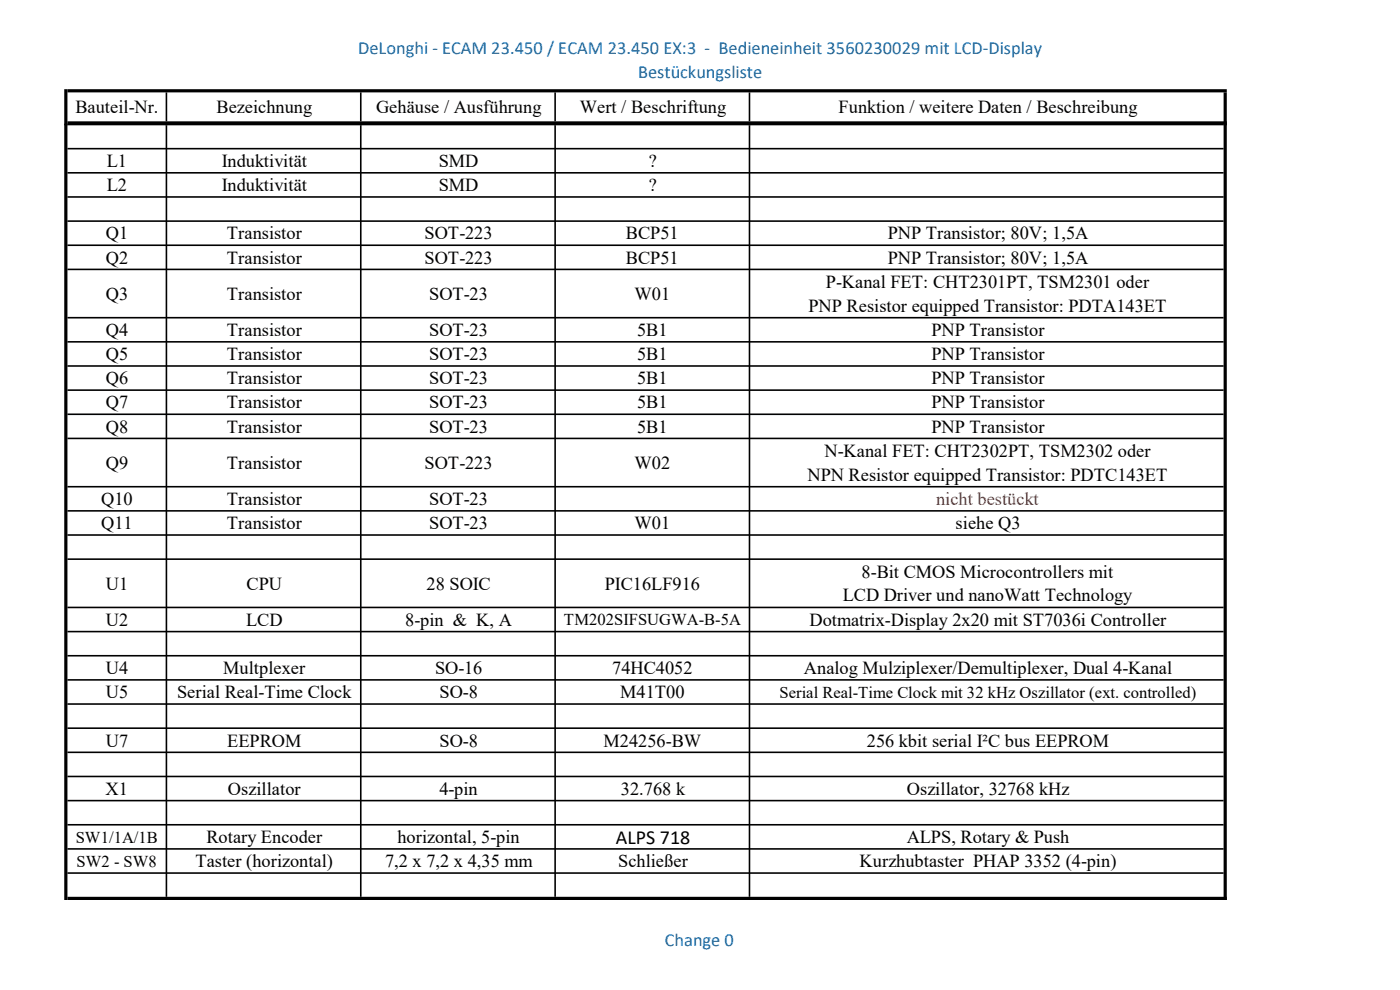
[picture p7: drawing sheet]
<svg xmlns="http://www.w3.org/2000/svg" width="297mm" height="210mm" viewBox="0 0 297 210" stroke-linecap="round" stroke-linejoin="round" font-family="sans-serif">
<defs><g id="words">
<text font-size="4.2" x="130.6" y="178.9">ALPS 718</text>
<g font-size="3.9" fill="#0070c0">
<text x="76" y="11.4">DeLonghi - ECAM 23.450 / ECAM 23.450 EX:3 - Bedieneinheit 3560230029 mit LCD-Display</text>
<text x="135.4" y="16.5">Bestückungsliste</text>
<text x="141.1" y="200.7">Change 0</text>
</g>
<g font-size="3.9">
<text x="16" y="24">Bauteil-Nr.</text>
<text x="45.9" y="24">Bezeichnung</text>
<text x="79.8" y="24">Gehäuse / Ausführung</text>
<text x="123" y="24">Wert / Beschriftung</text>
<text x="177.9" y="24">Funktion / weitere Daten / Beschreibung</text>
<text x="22.6" y="35.4">L1</text>
<text x="47" y="35.4">Induktivität</text>
<text x="93.1" y="35.4">SMD</text>
<text x="137.7" y="35.4">?</text>
<text x="22.6" y="40.6">L2</text>
<text x="47" y="40.6">Induktivität</text>
<text x="93.1" y="40.6">SMD</text>
<text x="137.7" y="40.6">?</text>
<text x="22.4" y="50.8">Q1</text>
<text x="48.1" y="50.8">Transistor</text>
<text x="90.1" y="50.8">SOT-223</text>
<text x="132.8" y="50.8">BCP51</text>
<text x="188.3" y="50.8">PNP Transistor; 80V; 1,5A</text>
<text x="22.4" y="55.9">Q2</text>
<text x="48.1" y="55.9">Transistor</text>
<text x="90.1" y="55.9">SOT-223</text>
<text x="132.8" y="55.9">BCP51</text>
<text x="188.3" y="55.9">PNP Transistor; 80V; 1,5A</text>
<text x="22.4" y="63.6">Q3</text>
<text x="48.1" y="63.6">Transistor</text>
<text x="91.1" y="63.6">SOT-23</text>
<text x="134.6" y="63.6">W01</text>
<text x="175.2" y="61.2">P-Kanal FET: CHT2301PT, TSM2301 oder</text>
<text x="22.4" y="71.3">Q4</text>
<text x="48.1" y="71.3">Transistor</text>
<text x="91.1" y="71.3">SOT-23</text>
<text x="135.2" y="71.3">5B1</text>
<text x="171.5" y="66.1">PNP Resistor equipped Transistor: PDTA143ET</text>
<text x="197.6" y="71.3">PNP Transistor</text>
<text x="22.4" y="76.4">Q5</text>
<text x="48.1" y="76.4">Transistor</text>
<text x="91.1" y="76.4">SOT-23</text>
<text x="135.2" y="76.4">5B1</text>
<text x="197.6" y="76.4">PNP Transistor</text>
<text x="22.4" y="81.5">Q6</text>
<text x="48.1" y="81.5">Transistor</text>
<text x="91.1" y="81.5">SOT-23</text>
<text x="135.2" y="81.5">5B1</text>
<text x="197.6" y="81.5">PNP Transistor</text>
<text x="22.4" y="86.7">Q7</text>
<text x="48.1" y="86.7">Transistor</text>
<text x="91.1" y="86.7">SOT-23</text>
<text x="135.2" y="86.7">5B1</text>
<text x="197.6" y="86.7">PNP Transistor</text>
<text x="22.4" y="91.8">Q8</text>
<text x="48.1" y="91.8">Transistor</text>
<text x="91.1" y="91.8">SOT-23</text>
<text x="135.2" y="91.8">5B1</text>
<text x="197.6" y="91.8">PNP Transistor</text>
<text x="22.4" y="99.5">Q9</text>
<text x="48.1" y="99.5">Transistor</text>
<text x="90.1" y="99.5">SOT-223</text>
<text x="134.6" y="99.5">W02</text>
<text x="171.3" y="101.9">NPN Resistor equipped Transistor: PDTC143ET</text>
<text x="174.9" y="97">N-Kanal FET: CHT2302PT, TSM2302 oder</text>
<text x="21.5" y="107.1">Q10</text>
<text x="48.1" y="107.1">Transistor</text>
<text x="91.1" y="107.1">SOT-23</text>
<text x="21.5" y="112.3">Q11</text>
<text x="48.1" y="112.3">Transistor</text>
<text x="91.1" y="112.3">SOT-23</text>
<text x="134.6" y="112.3">W01</text>
<text x="202.7" y="112.3">siehe Q3</text>
<text x="22.4" y="125.1">U1</text>
<text x="52.3" y="125.1">CPU</text>
<text x="90.5" y="125.1">28 SOIC</text>
<text x="128.3" y="125.1">PIC16LF916</text>
<text x="182.8" y="122.6">8-Bit CMOS Microcontrollers mit</text>
<text x="178.8" y="127.6">LCD Driver und nanoWatt Technology</text>
<text x="22.4" y="132.8">U2</text>
<text x="52.2" y="132.8">LCD</text>
<text x="86" y="132.8">8-pin &amp; K, A</text>
<text x="171.7" y="132.8">Dotmatrix-Display 2x20 mit ST7036i Controller</text>
<text x="22.4" y="143">U4</text>
<text x="47.4" y="143">Multplexer</text>
<text x="92.3" y="143">SO-16</text>
<text x="129.9" y="143">74HC4052</text>
<text x="170.6" y="143">Analog Mulziplexer/Demultiplexer, Dual 4-Kanal</text>
<text x="22.4" y="148.1">U5</text>
<text x="37.6" y="148.1">Serial Real-Time Clock</text>
<text x="93.2" y="148.1">SO-8</text>
<text x="131.6" y="148.1">M41T00</text>
<text x="22.4" y="158.4">U7</text>
<text x="48.2" y="158.4">EEPROM</text>
<text x="93.3" y="158.4">SO-8</text>
<text x="128.1" y="158.4">M24256-BW</text>
<text x="183.9" y="158.4">256 kbit serial I²C bus EEPROM</text>
<text x="22.4" y="168.6">X1</text>
<text x="48.4" y="168.6">Oszillator</text>
<text x="93.2" y="168.6">4-pin</text>
<text x="131.7" y="168.6">32.768 k</text>
<text x="192.4" y="168.6">Oszillator, 32768 kHz</text>
<text x="43.8" y="178.9">Rotary Encoder</text>
<text x="84.3" y="178.9">horizontal, 5-pin</text>
<text x="192.4" y="178.9">ALPS, Rotary &amp; Push</text>
<text x="41.4" y="184">Taster (horizontal)</text>
<text x="81.7" y="184">7,2 x 7,2 x 4,35 mm</text>
<text x="131.2" y="184">Schließer</text>
<text x="182.4" y="184">Kurzhubtaster PHAP 3352 (4-pin)</text>
</g>
<text font-size="3.9" fill="#f00" x="198.6" y="107.1">nicht bestückt</text>
<g font-size="3.5">
<text x="119.6" y="132.6">TM202SIFSUGWA-B-5A</text>
<text x="165.4" y="148">Serial Real-Time Clock mit 32 kHz Oszillator (ext. controlled)</text>
<text x="16.1" y="178.7">SW1/1A/1B</text>
<text x="16.3" y="183.9">SW2 - SW8</text>
</g>
</g></defs>
<g fill="#000">
<path d="M14.3 18.9h246v.7h-246zM14.3 25.7h246v.7h-246z" fill-rule="evenodd"/>
<path d="M35.1 19.6h.4v6.1h-.4zM76.4 19.6h.3v6.1h-.3zM117.6 19.6h.3v6.1h-.3zM158.8 19.6h.4v6.1h-.4zM13.6 18.9h.7v7.7h-.7zM35.1 26.4h.4v.2h-.4zM76.4 26.4h.3v.2h-.3zM117.6 26.4h.3v.2h-.3zM158.8 26.4h.4v.2h-.4zM259.6 19.6h.7v7h-.7z" fill-rule="evenodd"/>
<path d="M13.6 26.2h.7v164.7h-.7zM35.1 26.6h.4v163.6h-.4zM76.4 26.6h.3v163.6h-.3zM117.6 26.6h.3v163.6h-.3zM158.8 26.6h.4v163.6h-.4zM259.6 26.2h.7v164.7h-.7z" fill-rule="evenodd"/>
<path d="M14.3 26.2h245.3v.4h-245.3zM14.3 31.4h245.3v.3h-245.3zM14.3 36.5h245.3v.3h-245.3zM14.3 41.6h245.3v.4h-245.3zM14.3 46.7h245.3v.4h-245.3zM14.3 51.9h245.3v.3h-245.3zM14.3 57h245.3v.3h-245.3zM14.3 67.2h245.3v.4h-245.3zM14.3 72.3h245.3v.4h-245.3zM14.3 77.5h245.3v.3h-245.3zM14.3 82.6h245.3v.3h-245.3zM14.3 87.7h245.3v.4h-245.3zM14.3 92.8h245.3v.4h-245.3zM14.3 103.1h245.3v.3h-245.3zM14.3 108.2h245.3v.3h-245.3zM14.3 113.3h245.3v.4h-245.3zM14.3 118.4h245.3v.4h-245.3zM14.3 128.7h245.3v.3h-245.3zM14.3 133.8h245.3v.4h-245.3zM14.3 138.9h245.3v.4h-245.3zM14.3 144.1h245.3v.3h-245.3zM14.3 149.2h245.3v.3h-245.3zM14.3 154.3h245.3v.3h-245.3zM14.3 159.4h245.3v.4h-245.3zM14.3 164.5h245.3v.4h-245.3zM14.3 169.7h245.3v.3h-245.3zM14.3 174.8h245.3v.3h-245.3zM14.3 179.9h245.3v.4h-245.3zM14.3 185h245.3v.4h-245.3zM14.3 190.2h246v.7h-246z" fill-rule="evenodd"/>
</g>
<use href="#words"/>
</svg>
